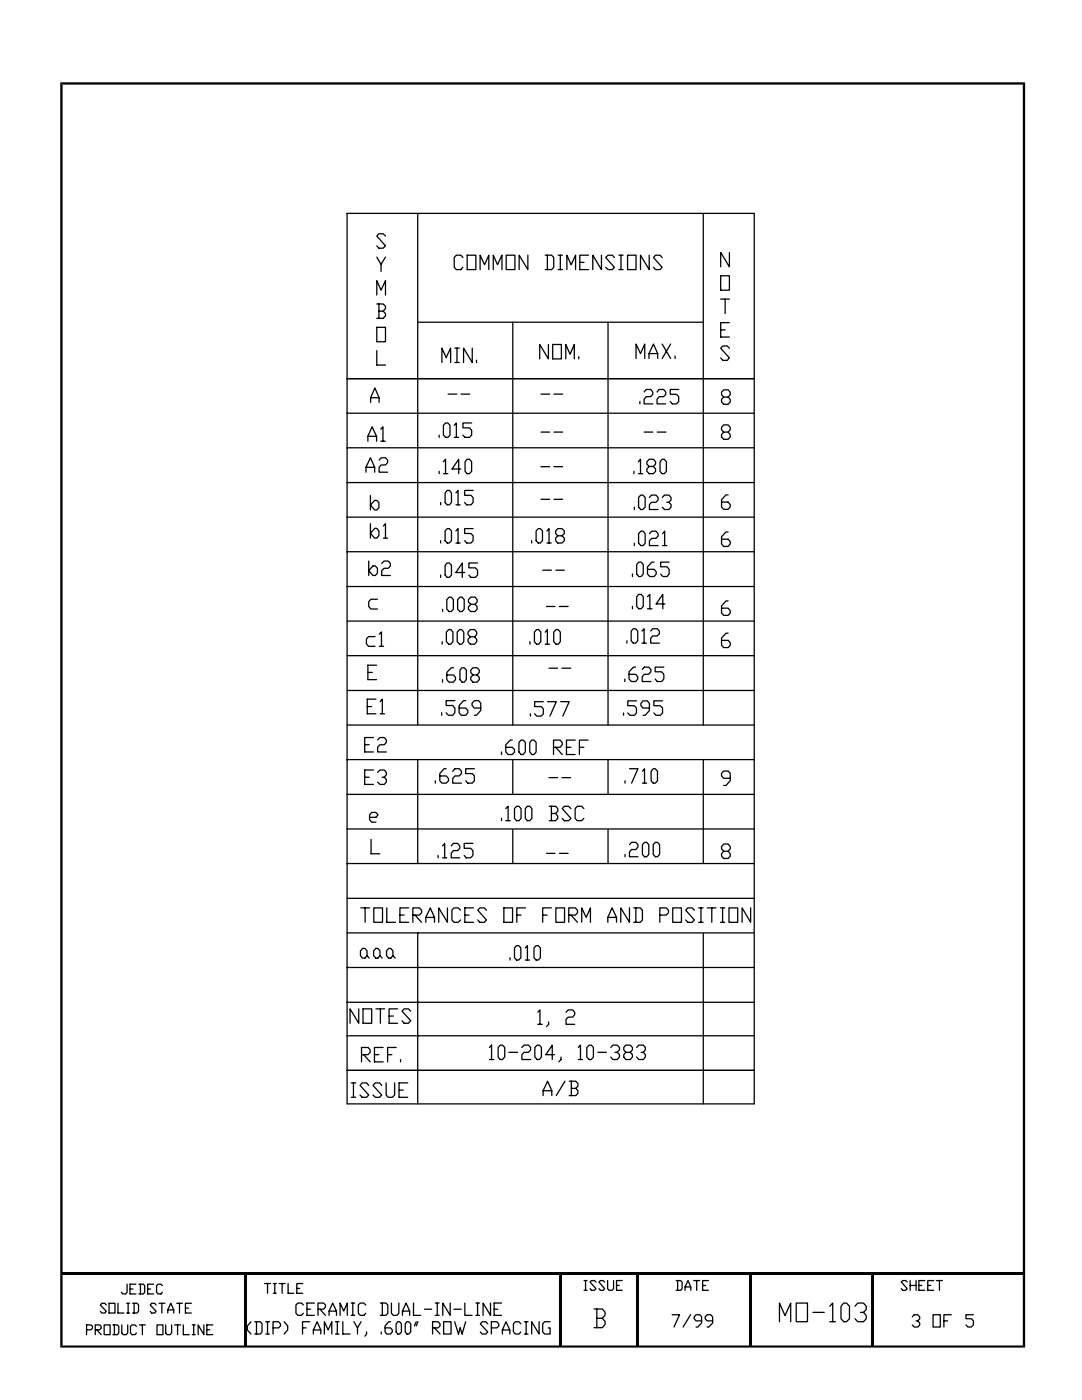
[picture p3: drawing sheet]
<svg xmlns="http://www.w3.org/2000/svg" width="216mm" height="279mm" viewBox="0 0 216 279" stroke-linecap="round" stroke-linejoin="round" font-family="sans-serif">
<path d="M12 16.4h192.6l-.5 .5h-191.6zM204.6 16.4v252.5l-.5-.4v-251.6zM12.3 253.8h192v.5h-192zM48.9 254.1h.4v14.6h-.4zM111.6 254.1h.5v14.6h-.5zM127 254.1h.5v14.6h-.5zM149.5 254.1h.5v14.6h-.5zM173.9 254.1h.5v14.6h-.5zM12 16.4l.5 .5v251.6l-.5 .4z" fill="#000"/>
<path d="M12 268.7h192.6" fill="none" stroke="#000" stroke-width=".42"/>
<g fill="none" stroke="#000" stroke-width=".25">
<path d="M69.3 42.6h81.2v177.7h-81.2zM75.2 58.9v-2.9l.8 1.9 .9-1.9v2.9M75.2 51.3l.8 1.4v1.5M76.9 47.1l-.4-.4h-.9l-.4 .4 1.7 2-.4 .4h-.9l-.4-.4M76.9 51.3l-.9 1.4M83.4 42.6v102.1M92.4 51.4l-.5-.5h-.8l-.5 .5v1.9l.5 .5h.8l.5-.5M93.2 50.9h1.8v2.9h-1.8zM95.8 53.8v-2.9l.9 1.9 .8-1.9v2.9M98.4 53.8v-2.9l.9 1.9 .9-1.9v2.9M101 50.9h1.7v2.9h-1.7zM105.3 50.9v2.9l-1.7-2.9v2.9"/>
<path d="M108.8 50.9h1.3l.4 .5v1.9l-.4 .5h-1.3M109.2 50.9v2.9M111.4 50.9h.8M111.4 53.8h.8M111.8 50.9v2.9M113.1 53.8v-2.9l.9 1.9 .9-1.9v2.9M115.7 52.4h.8M117.4 50.9h-1.7v2.9h1.7M120 50.9v2.9l-1.7-2.9v2.9M122.6 51.4l-.4-.5h-.9l-.4 .5 1.7 1.9-.4 .5h-.9l-.4-.5M123.5 50.9h.8M123.5 53.8h.8"/>
<path d="M123.9 50.9v2.9M125.2 50.9h1.7v2.9h-1.7zM129.5 50.9v2.9l-1.7-2.9v2.9M132.1 51.4l-.4-.5h-.9l-.4 .5 1.7 1.9-.4 .5h-.9l-.4-.5M140.3 42.6v102.1M143.8 55h1.7v2.9h-1.7zM143.8 59.7h1.7M144.7 59.7v2.9M145.5 50.4v2.9l-1.7-2.9v2.9M69.3 75.6h81.2h-81.2M74 79.4h1.6M75.2 60.7h1.3l.4 .4v.5l-.4 .5"/>
<path d="M75.2 65.3h1.7v2.9h-1.7zM75.2 70v2.9h1.7M75.6 62.1h.9l.4 .5v.4l-.4 .5h-1.3M75.6 60.7v2.8M83.4 64.3h56.9M88.2 72.3v-2.8l.8 1.9 .9-1.9v2.8M89.4 78.7h1.7M90.8 69.5h.9M90.8 72.3h.9M91.2 69.5v2.8M92 78.7h1.7M94.2 69.5v2.8l-1.7-2.8v2.8"/>
<path d="M95.1 71.9v.4M102.3 64.3v80.4M107.9 78.7h1.8M109.4 68.7v2.9l-1.7-2.9v2.9M110.3 68.7h1.7v2.9h-1.7zM110.5 78.7h1.8M112.9 71.6v-2.9l.8 2 .9-2v2.9M115.5 71.2v.4M121.3 64.3v80.4M126.9 71.5v-2.8l.9 1.9 .9-1.9v2.8M128.5 78.2l.4-.5h.9l.5 .5v.5l-.5 .5h-.9l-.4 .5v.9h1.8M129.5 71.5v-.9l.9-1.9 .8 1.9v.9"/>
<path d="M129.5 70.6h1.7M131.1 78.2l.4-.5h.9l.4 .5v.5l-.4 .5h-.9l-.4 .5v.9h1.7M132.1 68.7l1.7 2.8M133.8 68.7l-1.7 2.8M134.7 71v.5M135.4 77.7h-1.7v1h1.3l.4 .5v.9l-.4 .5h-.8l-.5-.5M143.8 65.8h.9M144.4 79.2l-.4-.4v-.5l.4-.5h.9l.4 .5v.5l-.4 .4h-.9l-.4 .5v.5l.4 .5h.9l.4-.5v-.5l-.4-.5M145.5 69.5l-.4-.5h-.9l-.4 .5 1.7 1.9-.4 .5h-.9l-.4-.5M145.5 64.4h-1.7v2.9h1.7M69.3 89.4h81.2M69.3 82.5h81.2"/>
<path d="M69.3 96.3h81.2M73 93.3l.9-1.9 .9 1.9v.9M73 93.3v.9M73 93.3h1.8M73.4 87.1l.9-1.9 .8 1.9v1M73.4 87.1v1M73.4 87.1h1.7M73.9 98.9v2.9M74 80.3v-.9l.8-2 .8 2v.9M74.8 99.9h.4l.4 .4v1l-.4 .5h-.4l-.9-1zM75.6 91.8l.5-.4h.8l.4 .4v.5l-.4 .5h-.8l-.5 .5v.9h1.7M76 85.6l.4-.4v2.9"/>
<path d="M76 88.1h.9M87.6 86.8v.5M87.6 94.1v.4M88.5 92.2l.4-.5v2.8M88.5 94.5h.9M88.9 84.4h.5l.4 .5v1.9l-.4 .5h-.5l-.4-.5v-1.9zM89.2 97.9h.5l.4 .5v1.9l-.4 .5h-.5l-.4-.5v-1.9zM90.6 84.9l.5-.5v2.9M90.6 87.3h.9M91 98.4l.4-.5v2.9M91.9 93.6h-1.7l1.3-1.9v2.8M93.2 91.7h.5l.4 .5v1.9l-.4 .4h-.5l-.4-.4v-1.9z"/>
<path d="M94.1 84.4h-1.7v1h1.3l.4 .5v.9l-.4 .5h-.9l-.4-.5M94.4 97.9h-1.7v.9h1.3l.4 .5v1l-.4 .5h-.9l-.4-.5M107.9 86.2h1.8M107.9 93.1h1.8M107.9 99.7h1.8M110.5 86.2h1.8M110.5 93.1h1.8M110.5 99.7h1.8M126.5 94.1v.4M127.4 92.2l.4-.5v2.8M127.4 94.5h.8M127.7 80.1v.5"/>
<path d="M127.8 98.8h.5l.4 .5v1.9l-.4 .5h-.5l-.4-.5v-1.9zM128.5 86.2h1.8M129.5 93.1l-.4-.5v-.4l.4-.5h.9l.4 .5v.4l-.4 .5h-.9l-.4 .5v.5l.4 .4h.9l.4-.4v-.5l-.4-.5M129.6 99.3l.4-.5h.9l.4 .5v.5l-.4 .4h-.9l-.4 .5v1h1.7M131.1 86.2h1.8M132.1 91.7h.4l.5 .5v1.9l-.5 .4h-.4l-.4-.4v-1.9zM132.2 99.3l.4-.5h.9l.4 .5v.5l-.4 .4h-.4M144.4 86.2l-.4-.4v-.5l.4-.5h.9l.4 .5v.5l-.4 .4h-.9l-.4 .5v.5l.4 .5h.9l.4-.5v-.5l-.4-.5M145.3 98.8h-.4l-.9 .9v1.5l.4 .4h.9l.4-.4v-.5l-.4-.5h-1.3M69.3 117.1h81.2M69.3 110.1h81.2M69.3 103.2h81.2"/>
<path d="M73.6 112v2.9M73.9 104.5v2.9M74.4 112.9h.5l.4 .5v1l-.4 .5h-.5l-.8-1zM74.8 105.5h.4l.4 .5v.9l-.4 .5h-.4l-.9-1zM75.3 119.6h-1.3l-.4 .5v.9l.4 .5h1.3M76.2 112.4l.4-.4h.9l.4 .4v.5l-.4 .5h-.9l-.4 .5v1h1.7M76.5 105l.4-.5v2.9M76.5 107.4h.8M87.9 100.3v.5M87.9 107.9v.5M87.9 114.8v.4M89.2 112.4h.5l.4 .4v2l-.4 .4h-.5l-.4-.4v-2z"/>
<path d="M89.2 105.5h.5l.4 .5v1.9l-.4 .5h-.5l-.4-.5v-1.9zM89.6 119.2h.4l.5 .5v1.9l-.5 .4h-.4l-.4-.4v-1.9zM91 106l.4-.5v2.9M91 108.4h.8M91 100.8h.8M91.8 119.2h.4l.4 .5v1.9l-.4 .4h-.4l-.5-.4v-1.9zM92.7 114.3h-1.7l1.2-1.9v2.8M94.4 105.5h-1.7v1h1.3l.4 .4v1l-.4 .5h-.9l-.4-.5M95.3 112.4h-1.7v.9h1.3l.4 .5v1l-.4 .4h-.9l-.4-.4M106.1 107.9v.5M107.4 105.5h.4l.4 .5v1.9l-.4 .5h-.4l-.4-.5v-1.9zM108.3 113.8h1.7"/>
<path d="M109.1 106l.5-.5v2.9M109.1 108.4h.9M110.9 113.8h1.7M111.3 106.9l-.4-.4v-.5l.4-.5h.8l.5 .5v.5l-.5 .4h-.8l-.4 .5v.5l.4 .5h.8l.5-.5v-.5l-.5-.5M126.2 114.6v.5M126.6 101.2v.5M126.6 108.4v.5M127.5 118.6h.4l.5 .5v1.9l-.5 .5h-.4l-.5-.5v-1.9zM127.5 112.2h.4l.5 .4v2l-.5 .5h-.4l-.5-.5v-2zM127.9 106h.4l.4 .5v1.9l-.4 .5h-.4l-.5-.5v-1.9zM129.2 119.1l.5-.5v2.9M129.6 106.5l.4-.5h.9l.4 .5v.5l-.4 .4h-.9l-.4 .5v1h1.7"/>
<path d="M130.5 112.2h-.4l-.9 .9v1.5l.5 .5h.8l.4-.5v-.5l-.4-.5h-1.3M132.2 106.5l.4-.5v2.9M132.2 108.9h.9M133.5 100.2l.4 .5v.5l-.4 .5h-.9l-.4-.5M133.5 112.2h-1.7v.9h1.3l.4 .5v1l-.4 .5h-.9l-.4-.5M145.3 119.9h-.4l-.9 1v1.4l.4 .5h.9l.4-.5v-.4l-.4-.5h-1.3M145.3 106.2h-.4l-.9 .9v1.4l.4 .6h.9l.4-.6v-.4l-.4-.5h-1.3M69.3 124h81.2M69.3 130.9h81.2M69.3 137.8h81.2M73.4 134.2h.9M74.8 127h-1.3l-.4 .6v.9l.4 .5h1.3"/>
<path d="M75 139.5h-1.7v3h1.7M75.1 132.8h-1.7v2.8h1.7M75.7 126.6l.4-.5v2.9M75.7 129h.8M88.2 128.1v.5M88.3 121.6v.4M88.3 135.6v.5M89.5 125.6h.5l.4 .6v1.9l-.4 .5h-.5l-.4-.5v-1.9zM90.5 133.3h-.5l-.8 .9v1.4l.4 .5h.9l.4-.5v-.4l-.4-.5h-1.3M90.8 139.8h-1.8v1h1.3l.5 .5v.9l-.5 .5h-.8l-.5-.5M91.7 125.6h.4l.4 .6v1.9l-.4 .5h-.4l-.5-.5v-1.9zM92.2 133.3h.4l.4 .4v1.9l-.4 .5h-.4l-.4-.5v-1.9z"/>
<path d="M92.9 139.8h-.4l-.9 1v1.4l.4 .5h.9l.4-.5v-.4l-.4-.5h-1.3M93.9 127.1l-.5-.5v-.4l.5-.6h.8l.4 .6v.4l-.4 .5h-.8l-.5 .5v.5l.5 .5h.8l.4-.5v-.5l-.4-.5M93.9 120.6l-.4-.5v-.4l.4-.5h.9l.4 .5v.4l-.4 .5h-.9l-.4 .5v.5l.4 .4h.9l.4-.4v-.5l-.4-.5M94.4 134.7l-.5-.5v-.5l.5-.4h.8l.4 .4v.5l-.4 .5h-.8l-.5 .5v.4l.5 .5h.8l.4-.5v-.4l-.4-.5M105.7 128.1v.5M107.1 125.6h.4l.4 .6v1.9l-.4 .5h-.4l-.5-.5v-1.9zM108.8 126.2l.4-.6v3M108.8 128.6h.8M109.1 121h1.6M109.6 133.3h1.7M111 125.6h.4l.4 .6v1.9l-.4 .5h-.4l-.5-.5v-1.9zM111.6 121h1.8"/>
<path d="M112.1 133.3h1.8M124.7 135.5v.5M125.1 127.9v.5M126.2 121v.5M126.4 125.5h.4l.5 .4v2l-.5 .5h-.4l-.5-.5v-2zM126.8 133.1h-.4l-.9 1v1.4l.5 .5h.8l.5-.5v-.5l-.5-.4h-1.3M127 139.9h-1.7v.9h1.3l.4 .5v1l-.4 .4h-.9l-.4-.4M128.1 125.9l.4-.4v2.9M128.1 128.4h.9M128.1 133.6l.5-.5h.8l.5 .5v.5l-.5 .5h-.8l-.5 .4v1h1.8M129.2 121.5h.9M129.8 125.9l.5-.4h.8l.5 .4v.5l-.5 .5h-.8l-.5 .5v1h1.8"/>
<path d="M132.2 139.9h-1.7v.9h1.2l.5 .5v1l-.5 .4h-.8l-.4-.4M132.5 133.1h-1.8v1h1.3l.5 .5v.9l-.5 .5h-.9l-.4-.5M132.7 120.5h-1.8l1.3-1.9v2.9M145.3 126.4h-.4l-.9 .9v1.5l.4 .4h.9l.4-.4v-.5l-.4-.5h-1.3M69.3 144.7h81.2M69.3 151.6h81.2M69.3 158.5h81.2M72.8 148.6h.9M72.8 155.1h.9M73.3 141h.8M74.5 147.2h-1.7v2.9h1.7M74.5 153.7h-1.7v2.8h1.7"/>
<path d="M75.4 147.7l.4-.5h.9l.4 .5v.5l-.4 .4h-.9l-.4 .5v1h1.7M75.4 154.1l.4-.4h.9l.4 .4v.5l-.4 .5h-.5M75.9 140l.4-.5v3M75.9 142.5h.8M76.7 155.1l.4 .5v.5l-.4 .4h-.9l-.4-.4M83.4 151.6v20.7M86.9 155.8v.5M88.1 142.2v.5M89 153.4h-.4l-.8 1v1.4l.4 .5h.8l.5-.5v-.4l-.5-.5h-1.2M90.3 153.9l.5-.5h.9l.4 .5v.5l-.4 .5h-.9l-.5 .5v.9h1.8M94.7 153.4h-1.8v1h1.3l.5 .5v.9l-.5 .5h-.9l-.4-.5M95.9 141.3h-1.2l-.5-.5v-.5l.5-.5h.8l.4 .5v1.5l-.8 .9h-.4"/>
<path d="M100.1 150.1v.5M102.2 147.7h-.4l-.9 .9v1.5l.5 .5h.8l.5-.5v-.5l-.5-.5h-1.3M102.3 151.6v6.9M104 147.7h.4l.4 .5v1.9l-.4 .5h-.4l-.5-.5v-1.9zM105.8 142.5v.4M106.1 147.7h.5l.4 .5v1.9l-.4 .5h-.5l-.4-.5v-1.9zM108.4 140h-1.7v1h1.3l.4 .5v1l-.4 .4h-.9l-.4-.4M109.3 140h1.7l-1.3 2.9M109.6 155.2h1.7M110.4 149.1h1.4l.4-.5v-.4l-.4-.5h-1.4v2.9M110.9 149.1l1.3 1.5M111.9 140h1.7l-1.3 2.9"/>
<path d="M112.1 155.2h1.8M113 149.1h.9M114.8 147.7h-1.8v2.9h1.8M115.6 149.1h.9M117.3 147.7h-1.7v2.9M121.3 151.6v6.9M124.4 142.3v.4M124.7 155.8v.5M125.6 153.4h1.7l-1.3 2.9M128.2 153.9l.4-.5v2.9M128.2 156.3h.8M129.6 141.3h-1.3l-.4-.5v-.4l.4-.5h.9l.4 .5v1.4l-.9 .9h-.4"/>
<path d="M130.3 153.4h.5l.4 .5v1.9l-.4 .5h-.5l-.4-.5v-1.9zM140.3 151.6v20.7M145.7 155.3h-1.3l-.4-.4v-.6l.4-.4h.9l.4 .4v1.5l-.8 1h-.5M69.3 179.3h81.2M69.3 165.4h81.2M69.3 172.3h81.2M73.7 163.1h1.3l.4-.5-.4-.5h-.8l-.5 .5v1l.5 .5h.8M74 167.5v2.9h1.8M87.4 170.7v.5M88.3 168.8l.4-.5v2.9M88.3 171.2h.9M90 168.8l.5-.5h.8l.4 .5v.5l-.4 .5h-.8l-.5 .5v.9h1.7"/>
<path d="M94.4 168.3h-1.8v1h1.3l.5 .5v.9l-.5 .5h-.9l-.4-.5M100.1 163.3v.5M100.9 161.4l.5-.5v2.9M100.9 163.8h.9M102.3 165.6v6.7M103.1 160.9h.4l.5 .5v1.9l-.5 .5h-.4l-.4-.5v-1.9zM105.2 160.9h.5l.4 .5v1.9l-.4 .5h-.5l-.4-.5v-1.9zM109.1 170.3h1.6M109.6 160.9h1.3l.4 .5v.5l-.4 .4M110 162.3h.9l.4 .6v.4l-.4 .5h-1.3M110 160.9v2.9M111.6 170.3h1.8"/>
<path d="M113.9 161.4l-.4-.5h-.9l-.4 .5 1.7 1.9-.4 .5h-.9l-.4-.5M116.5 161.4l-.4-.5h-.9l-.4 .5v1.9l.4 .5h.9l.4-.5M121.3 165.6v6.7M124.7 170.5v.5M125.6 168.6l.4-.5h.9l.4 .5v.4l-.4 .5h-.9l-.4 .5v1h1.7M128.6 168.1h.4l.5 .5v1.9l-.5 .5h-.4l-.4-.5v-1.9zM130.8 168.1h.4l.4 .5v1.9l-.4 .5h-.4l-.5-.5v-1.9zM144.4 169.9l-.4-.5v-.4l.4-.6h.9l.4 .6v.4l-.4 .5h-.9l-.4 .5v.5l.4 .4h.9l.4-.4v-.5l-.4-.5M69.3 186.2h81.2M69.3 193.1h81.2M72 181.2h1.7M72.3 189.3h.5l.4 .5v.9l-.4 .5h-.5l-.4-.5v-.9z"/>
<path d="M72.9 181.2v2.9M73.2 190.7l.5 .5M74.6 181.2h1.7v2.9h-1.7zM75 189.3h.4l.4 .5v.9l-.4 .5h-.4l-.5-.5v-.9zM75.8 190.7l.4 .5M77.2 181.2v2.9h1.7M77.6 189.3h.4l.4 .5v.9l-.4 .5h-.4l-.5-.5v-.9zM78.4 190.7l.5 .5M79.8 182.6h.8M81.5 181.2h-1.7v2.9h1.7M82.4 182.6h1.3l.4-.4v-.5l-.4-.5h-1.3v2.9M82.8 182.6l1.3 1.5"/>
<path d="M83.4 186.2v34.1M85 184.1v-1l.9-1.9 .8 1.9v1M85 183.1h1.7M89.3 181.2v2.9l-1.8-2.9v2.9M91.9 181.7l-.5-.5h-.8l-.4 .5v1.9l.4 .5h.8l.5-.5M92.8 182.6h.8M94.5 181.2h-1.7v2.9h1.7M97.1 181.7l-.5-.5h-.8l-.5 .5 1.8 1.9-.5 .5h-.8l-.5-.5M100.5 181.2h1.8v2.9h-1.8zM101.8 191.1v.5M103.1 188.7h.4l.4 .5v1.9l-.4 .5h-.4l-.4-.5v-1.9zM103.1 182.6h.9"/>
<path d="M104.8 189.2l.4-.5v2.9M104.8 191.6h.9M104.9 181.2h-1.8v2.9M107 188.7h.4l.4 .5v1.9l-.4 .5h-.4l-.4-.5v-1.9zM108.3 182.6h.9M110 181.2h-1.7v2.9M110.9 181.2h1.7v2.9h-1.7zM113.5 182.6h1.3l.4-.4v-.5l-.4-.5h-1.3v2.9M113.9 182.6l1.3 1.5M116.1 184.1v-2.9l.9 1.9 .8-1.9v2.9M121.3 184.1v-1l.8-1.9 .9 1.9v1M121.3 183.1h1.7"/>
<path d="M125.6 181.2v2.9l-1.7-2.9v2.9M126.4 181.2h1.4l.4 .5v1.9l-.4 .5h-1.4M126.9 181.2v2.9M131.7 182.6h1.2l.5-.4v-.5l-.5-.5h-1.2v2.9M134.2 181.2h1.8v2.9h-1.8zM138.6 181.7l-.5-.5h-.9l-.4 .5 1.8 1.9-.5 .5h-.9l-.4-.5M139.4 181.2h.9M139.4 184.1h.9M139.9 181.2v2.9M140.3 186.3v34M141.1 181.2h1.8M142 181.2v2.9"/>
<path d="M143.8 181.2h.8M143.8 184.1h.8M144.2 181.2v2.9M145.5 181.2h1.7v2.9h-1.7zM149.8 181.2v2.9l-1.7-2.9v2.9M69.3 213.6h81.2M69.3 200h81.2M69.3 206.7h81.2M70.1 216.1h.9M70.1 219h.9M70.5 216.1v2.9M71.6 201.3v2.9l-1.8-2.9v2.9"/>
<path d="M72.1 210.5h1.3l.5-.5v-.5l-.5-.5h-1.3v2.9M72.4 201.3h1.8v2.9h-1.8zM72.6 210.5l1.3 1.4M73.6 216.6l-.4-.5h-.9l-.5 .5 1.8 1.9-.4 .5h-.9l-.5-.5M74.7 210.5h.9M75 201.3h1.8M75.9 201.3v2.9M76.2 216.6l-.5-.5h-.8l-.5 .5 1.8 1.9-.5 .5h-.8l-.5-.5M76.5 209h-1.8v2.9h1.8M77 216.1v2.4l.5 .5h.8l.4-.5v-2.4M77.3 210.5h.9M77.6 202.8h.9"/>
<path d="M79 209h-1.7v2.9M79.3 201.3h-1.7v2.9h1.7M79.6 217.6h.9M79.9 211.5v.4M81.4 216.1h-1.8v2.9h1.8M82 201.8l-.5-.5h-.9l-.4 .5 1.8 1.9-.5 .5h-.9l-.4-.5M97.7 209l.4-.4v2.9M97.7 211.5h.9M99.8 208.6h.4l.5 .4v1.9l-.5 .6h-.4l-.4-.6v-1.9zM101.6 210h1.7M104.1 209l.5-.4h.9l.4 .4v.5l-.4 .5h-.9l-.5 .5v1h1.8M106.7 209l.5-.4h.4l.4 .4v1.9l-.4 .6h-.4l-.5-.6z"/>
<path d="M107.3 202l.4-.5v2.9M107.3 204.4h.9M108.4 217.7l.9-1.9 .8 1.9v1M108.4 217.7v1M108.4 217.7h1.7M109.5 204v.4l-.4 .5M110.6 210.5h-1.7l1.3-1.9v2.9M111.9 210.9v.6l-.4 .4M112.7 215.8l-1.7 2.9M112.9 202l.5-.5h.9l.4 .5v.5l-.4 .5h-.9l-.5 .5v.9h1.8M113.6 215.8h1.3l.4 .4v.5l-.4 .5M114 217.2h.9l.4 .5v.5l-.4 .5h-1.3"/>
<path d="M114 215.8v2.9M115.4 209l.4-.4v2.9M115.4 211.5h.8M117.6 208.6h.4l.4 .4v1.9l-.4 .6h-.4l-.5-.6v-1.9zM119.3 210h1.7M121.9 209l.4-.4h.8l.5 .4v.5l-.5 .5h-.4M123.1 210l.5 .5v.4l-.5 .6h-.8l-.4-.6M124.9 210l-.4-.5v-.5l.4-.4h.9l.4 .4v.5l-.4 .5h-.9l-.4 .5v.4l.4 .6h.9l.4-.6v-.4l-.4-.5M127 209l.5-.4h.9l.4 .4v.5l-.4 .5h-.5M128.4 210l.4 .5v.4l-.4 .6h-.9l-.5-.6M25.4 256.3v1.6l-.3 .3h-.6l-.3-.3M26 257.3h.5"/>
<path d="M27.1 256.3h-1.1v1.9h1.1M27.7 256.3h.9l.3 .3v1.3l-.3 .3h-.9M28 256.3v1.9M29.5 257.3h.6M30.6 256.3h-1.1v1.9h1.1M32.4 256.6l-.3-.3h-.6l-.3 .3v1.3l.3 .3h.6l.3-.3M52.8 256.2h1.2M53.4 256.2v1.9M54.5 256.2h.6M54.5 258.1h.6M54.8 256.2v1.9M55.7 256.2h1.2"/>
<path d="M56.3 256.2v1.9M57.5 256.2v1.9h1.1M59.2 257.1h.6M60.4 256.2h-1.2v1.9h1.2M116.5 257.5h.6M116.5 255.6h.6M116.8 255.6v1.9M118.9 255.9l-.3-.3h-.6l-.3 .3 1.2 1.3-.3 .3h-.6l-.3-.3M120.6 255.9l-.2-.3h-.6l-.3 .3 1.1 1.3-.2 .3h-.6l-.3-.3M121.2 255.6v1.6l.3 .3h.6l.3-.3v-1.6M123 256.5h.6M124.2 255.6h-1.2v1.9h1.2"/>
<path d="M134.9 255.6h.9l.3 .3v1.3l-.3 .3h-.9M135.2 255.6v1.9M136.7 257.5v-.7l.6-1.2 .5 1.2v.7M136.7 256.8h1.1M138.4 255.6h1.2M139 255.6v1.9M140.2 256.5h.6M141.4 255.6h-1.2v1.9h1.2M181 255.9l-.3-.3h-.6l-.3 .3 1.2 1.3-.3 .3h-.6l-.3-.3M181.6 255.6v1.9M181.6 256.5h1.2M182.8 255.6v1.9"/>
<path d="M183.3 256.5h.6M184.5 255.6h-1.2v1.9h1.2M185.1 256.5h.6M186.3 255.6h-1.2v1.9h1.2M186.9 255.6h1.1M187.5 255.6v1.9M17.3 265.4h.9l.3-.4v-.3l-.3-.3h-.9v2M19 265.4h.9l.3-.4v-.3l-.3-.3h-.9v2M19.3 265.4l.9 1M20.8 264.4h1.2v2h-1.2zM21.2 260.4l-.3-.3h-.6l-.3 .3 1.2 1.3-.3 .3h-.6l-.3-.3M21.8 260.1h1.1v1.9h-1.1z"/>
<path d="M22.5 264.4h.9l.3 .3v1.3l-.3 .4h-.9M22.8 264.4v2M23.5 260.1v1.9h1.2M24.3 264.4v1.6l.3 .4h.6l.3-.4v-1.6M25.3 262h.6M25.3 260.1h.6M25.6 260.1v1.9M26.5 260.1h.8l.3 .3v1.3l-.3 .3h-.8M26.8 260.1v1.9M27.2 264.7l-.3-.3h-.6l-.3 .3v1.3l.3 .4h.6l.3-.4M27.8 264.4h1.2M28.4 264.4v2"/>
<path d="M31.2 260.4l-.3-.3h-.6l-.3 .3 1.2 1.3-.3 .3h-.6l-.3-.3M31.3 264.4h1.2v2h-1.2zM31.7 260.1h1.2M32.3 260.1v1.9M33.1 264.4v1.6l.3 .4h.6l.2-.4v-1.6M33.5 262v-.6l.6-1.3 .6 1.3v.6M33.5 261.4h1.2M34.8 264.4h1.2M35.3 260.1h1.1M35.4 264.4v2M35.8 260.1v1.9M36.6 264.4v2h1.2"/>
<path d="M37 261.1h.6M38.2 260.1h-1.2v1.9h1.2M38.4 264.4h.5M38.4 266.4h.5M38.7 264.4v2M40.7 264.4v2l-1.2-2v2M41.3 265.4h.6M42.5 264.4h-1.2v2h1.2M50.1 263.8l-.7 .8v.8l.7 .8M50.8 263.8h1.1l.4 .4v1.6l-.4 .4h-1.1M51.2 263.8v2.4M53 263.8h.8"/>
<path d="M53 266.2h.8M53.4 263.8v2.4M54.5 265h1.1l.4-.4v-.4l-.4-.4h-1.1v2.4M56.7 263.8l.7 .8v.8l-.7 .8M60.4 265h.7M60.5 260.4l-.3-.3h-.8l-.3 .3v1.7l.3 .4h.8l.3-.4M61.3 261.3h.7M61.8 263.8h-1.4v2.4M62.5 265.4l.8-1.6 .7 1.6v.8M62.5 265.4v.8M62.5 265.4h1.5M62.7 260.1h-1.4v2.4h1.4"/>
<path d="M63.5 261.3h1.1l.3-.4v-.5l-.3-.3h-1.1v2.4M63.8 261.3l1.1 1.2M64.7 266.2v-2.4l.8 1.6 .7-1.6v2.4M65.7 262.5v-.8l.7-1.6 .7 1.6v.8M65.7 261.7h1.4M66.9 263.8h.7M66.9 266.2h.7M67.3 263.8v2.4M67.9 262.5v-2.4l.7 1.6 .7-1.6v2.4M68.4 263.8v2.4h1.4M70.1 260.1h.7M70.1 262.5h.7"/>
<path d="M70.4 260.1v2.4M70.6 263.8l.7 1.2M71.3 265v1.2M72.1 263.8l-.8 1.2M73 260.4l-.4-.3h-.7l-.4 .3v1.7l.4 .4h.7l.4-.4M73.2 265.8v.4l-.4 .5M75.9 260.1h1.1l.4 .3v1.7l-.4 .4h-1.1M76.1 265.8v.4M76.3 260.1v2.4M77.9 263.8h-.3l-.8 .8v1.2l.4 .4h.7l.4-.4v-.4l-.4-.4h-1.1M78.1 260.1v2l.4 .4h.7l.4-.4v-2M79.4 263.8h.4l.3 .4v1.6l-.3 .4h-.4l-.4-.4v-1.6z"/>
<path d="M80.3 261.7l.7-1.6 .7 1.6v.8M80.3 261.7h1.4M80.3 261.7v.8M81.2 263.8h.4l.4 .4v1.6l-.4 .4h-.4l-.3-.4v-1.6zM82.5 260.1v2.4h1.4M83.1 263.8l-.4 .8M83.4 263.8l-.3 .8M84.7 261.3h1.4M86.3 265h1.1l.4-.4v-.4l-.4-.4h-1.1v2.4M86.7 265l1.1 1.2M86.9 260.1h.7M86.9 262.5h.7"/>
<path d="M87.2 260.1v2.4M88.5 263.8h1.5v2.4h-1.5zM89.8 260.1v2.4l-1.5-2.4v2.4M90.6 261.3h1.4M90.7 263.8l.8 2.4 .3-1.2 .4 1.2 .7-2.4M92.8 260.1v2.4h1.4M95 260.1h.7M95 262.5h.7M95.3 260.1v2.4M97.3 264.2l-.4-.4h-.7l-.4 .4 1.5 1.6-.4 .4h-.7l-.4-.4M97.9 260.1v2.4l-1.5-2.4v2.4M98 265h1.1l.4-.4v-.4l-.4-.4h-1.1v2.4"/>
<path d="M98.6 261.3h.7M100.1 260.1h-1.5v2.4h1.5M100.2 265.4l.8-1.6 .7 1.6v.8M100.2 265.4h1.5M100.2 265.4v.8M103.9 264.2l-.4-.4h-.7l-.4 .4v1.6l.4 .4h.7l.4-.4M104.6 263.8h.8M104.6 266.2h.8M105 263.8v2.4M107.6 263.8v2.4l-1.5-2.4v2.4M109.8 263.8h-1.1l-.4 .4v1.6l.4 .4h1.1v-1.2h-.4M118.5 261.2h1.7l.5 .7v.6l-.5 .6"/>
<path d="M119.1 263.1h1.1l.5 .6v.6l-.5 .7h-1.7M119.1 261.2v3.8M134.1 262.4h1.5l-1.1 2.4M137.8 262.4l-1.5 2.4M140 263.6h-1.1l-.4-.4v-.4l.4-.4h.7l.4 .4v1.2l-.8 .8h-.3M142.2 263.6h-1.1l-.4-.4v-.4l.4-.4h.7l.4 .4v1.2l-.8 .8h-.3M155.5 263.8v-3.7l1.1 2.5 1.2-2.5v3.7M158.9 260.1h2.2v3.7h-2.2zM162.2 261.9h2.3M165.6 260.7l.6-.6v3.7M165.6 263.8h1.1M168.4 260.1h.5l.6 .6v2.5l-.6 .6h-.5l-.6-.6v-2.5z"/>
<path d="M170.6 260.7l.6-.6h1.1l.5 .6v.6l-.5 .6h-.6M172.3 261.9l.5 .7v.6l-.5 .6h-1.1l-.6-.6M182 262.8l.4-.4h.7l.4 .4v.4l-.4 .4h-.3M183.1 263.6l.4 .4v.4l-.4 .4h-.7l-.4-.4M186.2 262.4h1.4v2.4h-1.4zM188.3 263.6h.8M189.8 262.4h-1.5v2.4M194.2 262.4h-1.5v.8h1.1l.4 .4v.8l-.4 .4h-.7l-.4-.4"/>
</g>
</svg>
